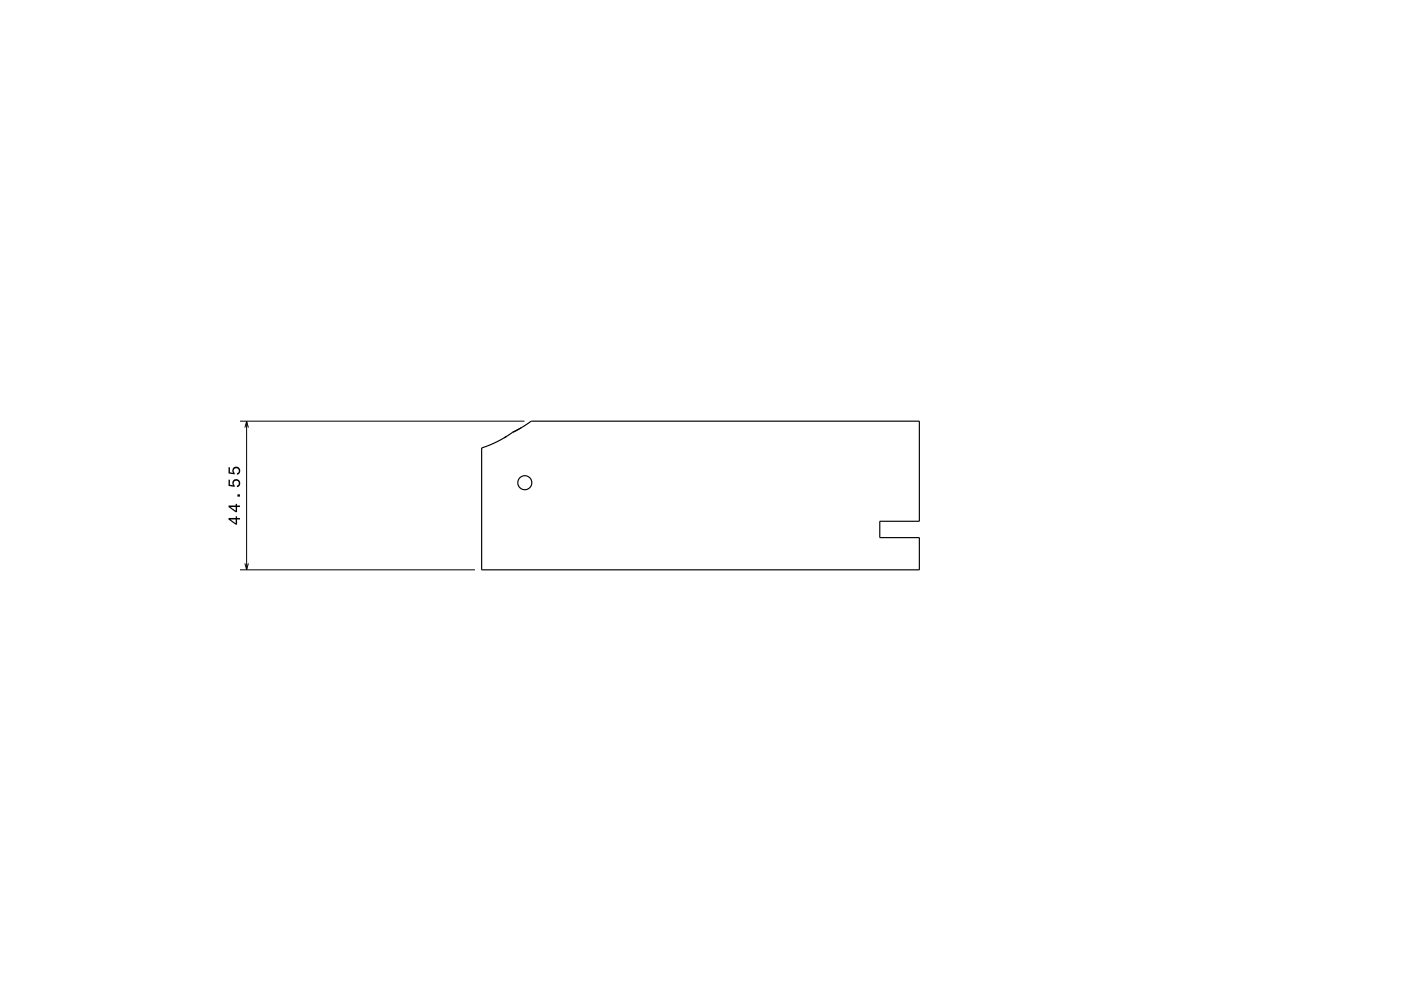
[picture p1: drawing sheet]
<svg xmlns="http://www.w3.org/2000/svg" width="420mm" height="297mm" viewBox="0 0 420 297" stroke-linecap="round" stroke-linejoin="round" font-family="sans-serif">
<path d="M71.9 126.2h85.3M73.4 128.2l.5-2 .6 2M73.9 126.2v44.6M71.9 170.8h70.5M73.4 168.8l.5 2 .6-2" fill="none" stroke="#000" stroke-width=".3"/>
<g fill="none" stroke="#000" stroke-width=".35">
<path d="M144.4 134.3l5.7-2.5 9.1-5.6h116.4v30h-11.9v4.9h11.9v9.7h-131.2zM151.9 130.8l-.8 .4"/>
<circle cx="157.3" cy="144.7" r="2.1"/>
</g>
<path d="M68.5 155.2v.5l2.1 1.5h.5v-1.5h.8v-.5h-.8v-.5h-.4v.5zM69.1 155.7h1.6v1.1zM68.5 151.5v.5l2.1 1.5h.5v-1.5h.8v-.5h-.8v-.5h-.4v.5zM69.1 152h1.6v1.1zM71.2 148.2v.6h.7v-.6zM68.5 143.8v1.8l1.9 .3v-.4a.8 .8 0 0 1-.3-1.2 .8 .8 0 0 1 1.3 0 .8 .8 0 0 1-.4 1.2v.5a1.21 1.21 0 0 0 1.1-1.5 1.21 1.21 0 0 0-1.7-.8 1.21 1.21 0 0 0-.5 1.7l-1-.1v-1.5zM68.5 140v1.9l1.9 .3v-.4a.8 .8 0 0 1-.3-1.3 .8 .8 0 0 1 1.3 .1 .8 .8 0 0 1-.4 1.2v.5a1.21 1.21 0 0 0 1.1-1.5 1.21 1.21 0 0 0-1.7-.8 1.21 1.21 0 0 0-.5 1.7l-1-.1v-1.6z" fill-rule="evenodd" fill="#000"/>
</svg>
